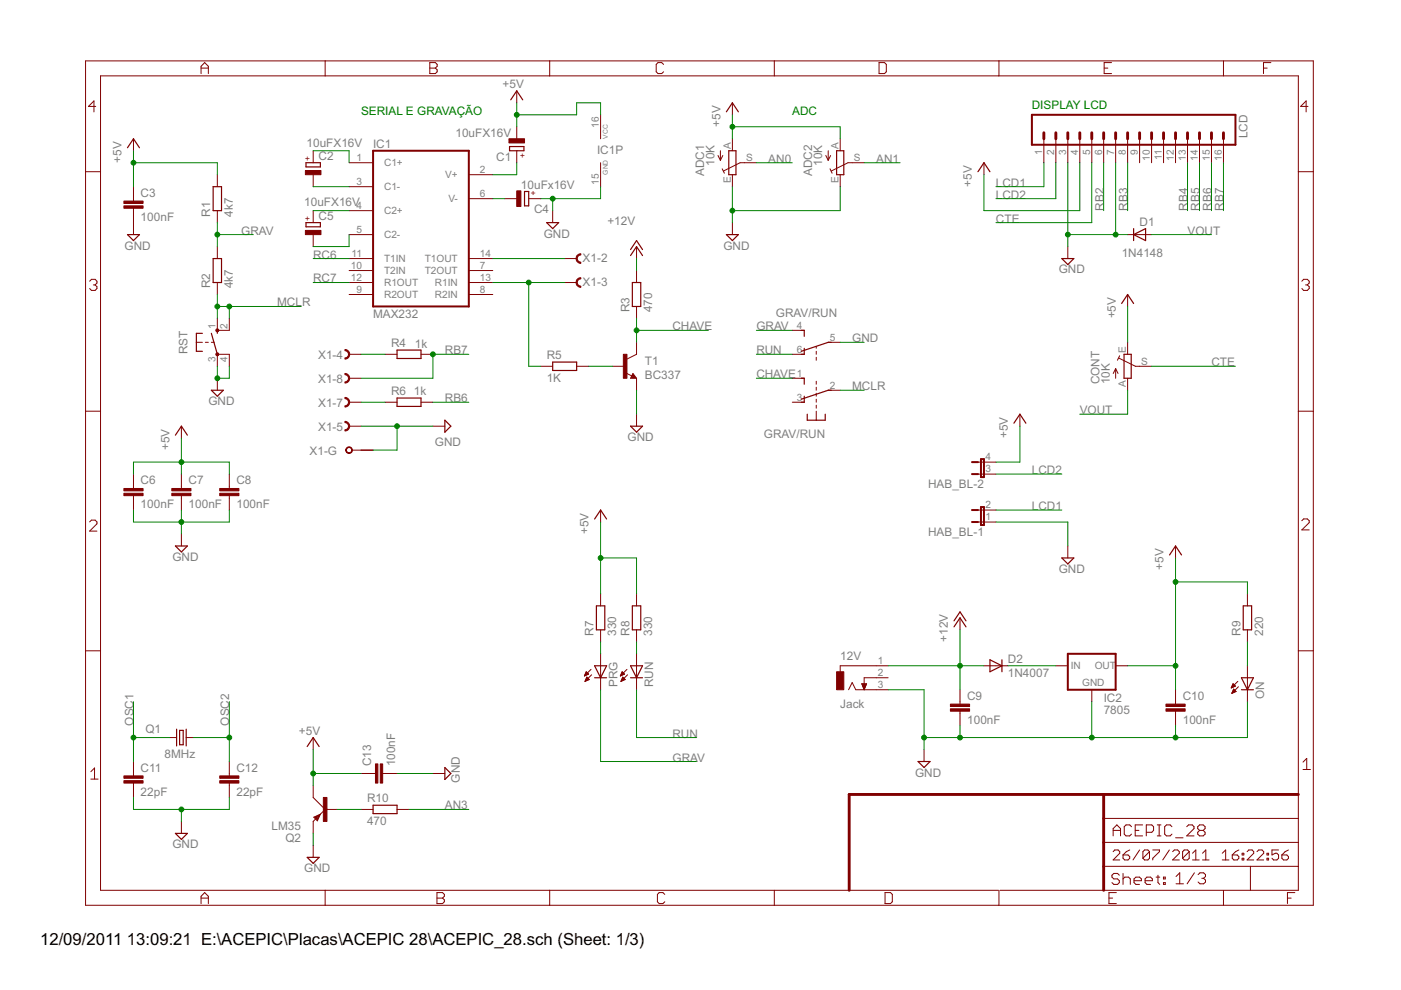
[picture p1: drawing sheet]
<svg xmlns="http://www.w3.org/2000/svg" width="297mm" height="210mm" viewBox="0 0 297 210" stroke-linecap="round" stroke-linejoin="round" font-family="sans-serif">
<defs><g id="words">
<g font-size="4">
<text x="8.5" y="200.4">12/09/2011</text>
<text x="26.9" y="200.4">13:09:21 E:\ACEPIC\Placas\ACEPIC 28\ACEPIC_28.sch (Sheet: 1/3)</text>
</g>
<g font-size="2.8" fill="#808080">
<text x="106.6" y="18.8">+5V</text>
<text x="96.6" y="29.1">10uFX16V</text>
<text x="152.7" y="26.9" transform="rotate(-90 152.7 26.9)">+5V</text>
<text x="264.5" y="29.3" transform="rotate(-90 264.5 29.3)">LCD</text>
<text x="25.8" y="34.5" transform="rotate(-90 25.8 34.5)">+5V</text>
<text x="65" y="31.2">10uFX16V</text>
<text x="67.5" y="34">C2</text>
<text x="79.1" y="31.3">IC1</text>
<text x="105.2" y="34.2">C1</text>
<text x="126.6" y="32.7">IC1P</text>
<text x="151.5" y="35.2" transform="rotate(-90 151.5 35.2)">10K</text>
<text x="162.9" y="34.5">AN0</text>
<text x="174.3" y="35.2" transform="rotate(-90 174.3 35.2)">10K</text>
<text x="185.8" y="34.5">AN1</text>
<text x="29.8" y="41.7">C3</text>
<text x="110.5" y="40.1">10uFx16V</text>
<text x="149.3" y="37.4" transform="rotate(-90 149.3 37.4)">ADC1</text>
<text x="172.2" y="37.4" transform="rotate(-90 172.2 37.4)">ADC2</text>
<text x="206.1" y="39.6" transform="rotate(-90 206.1 39.6)">+5V</text>
<text x="211.2" y="39.6">LCD1</text>
<text x="29.8" y="46.8">100nF</text>
<text x="44.6" y="45.9" transform="rotate(-90 44.6 45.9)">R1</text>
<text x="49.4" y="45.9" transform="rotate(-90 49.4 45.9)">4k7</text>
<text x="64.5" y="43.7">10uFX16V</text>
<text x="67.5" y="46.7">C5</text>
<text x="113.2" y="45.2">C4</text>
<text x="128.8" y="47.7">+12V</text>
<text x="211.2" y="42.1">LCD2</text>
<text x="211.2" y="47.2">CTE</text>
<text x="234" y="44.7" transform="rotate(-90 234 44.7)">RB2</text>
<text x="239.1" y="44.7" transform="rotate(-90 239.1 44.7)">RB3</text>
<text x="241.6" y="48">D1</text>
<text x="251.8" y="44.7" transform="rotate(-90 251.8 44.7)">RB4</text>
<text x="254.3" y="44.7" transform="rotate(-90 254.3 44.7)">RB5</text>
<text x="256.9" y="44.7" transform="rotate(-90 256.9 44.7)">RB6</text>
<text x="259.4" y="44.7" transform="rotate(-90 259.4 44.7)">RB7</text>
<text x="26.4" y="52.9">GND</text>
<text x="51.2" y="49.7">GRAV</text>
<text x="115.3" y="50.4">GND</text>
<text x="153.4" y="52.9">GND</text>
<text x="251.8" y="49.7">VOUT</text>
<text x="66.4" y="54.8">RC6</text>
<text x="66.4" y="59.9">RC7</text>
<text x="123.5" y="55.6">X1-2</text>
<text x="224.5" y="58">GND</text>
<text x="237.8" y="54.6">1N4148</text>
<text x="44.6" y="61.2" transform="rotate(-90 44.6 61.2)">R2</text>
<text x="49.4" y="61.2" transform="rotate(-90 49.4 61.2)">4k7</text>
<text x="58.8" y="65">MCLR</text>
<text x="123.5" y="60.7">X1-3</text>
<text x="79.1" y="67.5">MAX232</text>
<text x="133.5" y="66.2" transform="rotate(-90 133.5 66.2)">R3</text>
<text x="138.3" y="66.2" transform="rotate(-90 138.3 66.2)">470</text>
<text x="142.6" y="70.1">CHAVE</text>
<text x="160.4" y="70.1">GRAV</text>
<text x="164.5" y="67.3">GRAV/RUN</text>
<text x="236.5" y="67.5" transform="rotate(-90 236.5 67.5)">+5V</text>
<text x="39.7" y="75.1" transform="rotate(-90 39.7 75.1)">RST</text>
<text x="67.4" y="76.1">X1-4</text>
<text x="82.9" y="73.6">R4</text>
<text x="88" y="73.9">1k</text>
<text x="94.3" y="75.1">RB7</text>
<text x="115.9" y="76.2">R5</text>
<text x="136.7" y="77.4">T1</text>
<text x="160.4" y="75.1">RUN</text>
<text x="180.7" y="72.6">GND</text>
<text x="256.9" y="77.7">CTE</text>
<text x="67.4" y="81.2">X1-8</text>
<text x="82.9" y="83.8">R6</text>
<text x="87.7" y="83.8">1k</text>
<text x="115.9" y="81">1K</text>
<text x="136.7" y="80.5">BC337</text>
<text x="160.4" y="80.2">CHAVE</text>
<text x="180.7" y="82.7">MCLR</text>
<text x="233.1" y="81.5" transform="rotate(-90 233.1 81.5)">CONT</text>
<text x="235.3" y="81.5" transform="rotate(-90 235.3 81.5)">10K</text>
<text x="44.2" y="85.9">GND</text>
<text x="67.4" y="86.3">X1-7</text>
<text x="94.3" y="85.3">RB6</text>
<text x="228.9" y="87.8">VOUT</text>
<text x="35.9" y="95.4" transform="rotate(-90 35.9 95.4)">+5V</text>
<text x="67.4" y="91.4">X1-5</text>
<text x="92.2" y="94.6">GND</text>
<text x="133.1" y="93.5">GND</text>
<text x="162" y="92.8">GRAV/RUN</text>
<text x="213.7" y="92.9" transform="rotate(-90 213.7 92.9)">+5V</text>
<text x="65.6" y="96.5">X1-G</text>
<text x="218.8" y="100.5">LCD2</text>
<text x="29.8" y="107.8">100nF</text>
<text x="29.8" y="102.7">C6</text>
<text x="40" y="107.8">100nF</text>
<text x="40" y="102.7">C7</text>
<text x="50.1" y="107.8">100nF</text>
<text x="50.1" y="102.7">C8</text>
<text x="196.8" y="103.6">HAB_BL-2</text>
<text x="124.8" y="113.2" transform="rotate(-90 124.8 113.2)">+5V</text>
<text x="196.8" y="113.7">HAB_BL-1</text>
<text x="218.8" y="108.1">LCD1</text>
<text x="36.6" y="118.9">GND</text>
<text x="224.5" y="121.5">GND</text>
<text x="246.7" y="120.8" transform="rotate(-90 246.7 120.8)">+5V</text>
<text x="125.8" y="134.8" transform="rotate(-90 125.8 134.8)">R7</text>
<text x="130.6" y="134.8" transform="rotate(-90 130.6 134.8)">330</text>
<text x="133.5" y="134.8" transform="rotate(-90 133.5 134.8)">R8</text>
<text x="138.3" y="134.8" transform="rotate(-90 138.3 134.8)">330</text>
<text x="201" y="136.1" transform="rotate(-90 201 136.1)">+12V</text>
<text x="263" y="134.8" transform="rotate(-90 263 134.8)">R9</text>
<text x="267.8" y="134.8" transform="rotate(-90 267.8 134.8)">220</text>
<text x="178.1" y="139.9">12V</text>
<text x="213.7" y="143.5">1N4007</text>
<text x="213.7" y="140.7">D2</text>
<text x="130.9" y="145.7" transform="rotate(-90 130.9 145.7)">PRG</text>
<text x="138.5" y="145.7" transform="rotate(-90 138.5 145.7)">RUN</text>
<text x="205.1" y="148.4">C9</text>
<text x="234" y="148.8">IC2</text>
<text x="250.8" y="148.4">C10</text>
<text x="268" y="148.3" transform="rotate(-90 268 148.3)">ON</text>
<text x="28.3" y="153.8" transform="rotate(-90 28.3 153.8)">OSC1</text>
<text x="30.8" y="155.4">Q1</text>
<text x="48.6" y="153.8" transform="rotate(-90 48.6 153.8)">OSC2</text>
<text x="63.4" y="155.9">+5V</text>
<text x="178.1" y="150">Jack</text>
<text x="205.1" y="153.5">100nF</text>
<text x="234" y="151.3">7805</text>
<text x="250.8" y="153.5">100nF</text>
<text x="34.9" y="160.7">8MHz</text>
<text x="142.6" y="161.5">GRAV</text>
<text x="142.6" y="156.4">RUN</text>
<text x="29.8" y="163.6">C11</text>
<text x="50.1" y="163.6">C12</text>
<text x="78.7" y="162.5" transform="rotate(-90 78.7 162.5)">C13</text>
<text x="83.8" y="162.5" transform="rotate(-90 83.8 162.5)">100nF</text>
<text x="97.5" y="165.9" transform="rotate(-90 97.5 165.9)">GND</text>
<text x="194" y="164.6">GND</text>
<text x="29.8" y="168.7">22pF</text>
<text x="50.1" y="168.7">22pF</text>
<text x="77.8" y="170.1">R10</text>
<text x="94.3" y="171.6">AN3</text>
<text x="36.6" y="179.9">GND</text>
<text x="57.6" y="175.9">LM35</text>
<text x="60.5" y="178.5">Q2</text>
<text x="77.8" y="174.9">470</text>
<text x="64.5" y="185">GND</text>
</g>
<g font-size="2.8" fill="#008000">
<text x="218.8" y="23.1">DISPLAY LCD</text>
<text x="76.6" y="24.3">SERIAL E GRAVAÇÃO</text>
<text x="168" y="24.3">ADC</text>
</g>
<g font-size="2.4" fill="#808080">
<text x="127" y="27.1" transform="rotate(-90 127 27.1)">16</text>
<text x="75.6" y="34.1">1</text>
<text x="81.4" y="35.3">C1+</text>
<text x="154.9" y="31.6" transform="rotate(-90 154.9 31.6)">A</text>
<text x="158.2" y="34.1">S</text>
<text x="177.8" y="31.6" transform="rotate(-90 177.8 31.6)">A</text>
<text x="181" y="34.1">S</text>
<text x="221" y="32.9" transform="rotate(-90 221 32.9)">1</text>
<text x="223.5" y="32.9" transform="rotate(-90 223.5 32.9)">2</text>
<text x="226" y="32.9" transform="rotate(-90 226 32.9)">3</text>
<text x="228.6" y="32.9" transform="rotate(-90 228.6 32.9)">4</text>
<text x="231.1" y="32.9" transform="rotate(-90 231.1 32.9)">5</text>
<text x="233.7" y="32.9" transform="rotate(-90 233.7 32.9)">6</text>
<text x="236.2" y="32.9" transform="rotate(-90 236.2 32.9)">7</text>
<text x="238.7" y="32.9" transform="rotate(-90 238.7 32.9)">8</text>
<text x="241.3" y="32.9" transform="rotate(-90 241.3 32.9)">9</text>
<text x="243.8" y="34.1" transform="rotate(-90 243.8 34.1)">10</text>
<text x="246.4" y="34" transform="rotate(-90 246.4 34)">11</text>
<text x="248.9" y="34.1" transform="rotate(-90 248.9 34.1)">12</text>
<text x="251.4" y="34.1" transform="rotate(-90 251.4 34.1)">13</text>
<text x="254" y="34.1" transform="rotate(-90 254 34.1)">14</text>
<text x="256.5" y="34.1" transform="rotate(-90 256.5 34.1)">15</text>
<text x="259" y="34.1" transform="rotate(-90 259 34.1)">16</text>
<text x="75.6" y="39.2">3</text>
<text x="81.4" y="40.3">C1-</text>
<text x="94.4" y="37.8">V+</text>
<text x="101.7" y="36.7">2</text>
<text x="101.7" y="41.8">6</text>
<text x="127" y="39.2" transform="rotate(-90 127 39.2)">15</text>
<text x="154.9" y="38.8" transform="rotate(-90 154.9 38.8)">E</text>
<text x="177.8" y="38.8" transform="rotate(-90 177.8 38.8)">E</text>
<text x="75.6" y="44.3">4</text>
<text x="81.4" y="45.4">C2+</text>
<text x="95.1" y="42.9">V-</text>
<text x="75.6" y="49.4">5</text>
<text x="81.4" y="50.5">C2-</text>
<text x="74.4" y="57">10</text>
<text x="74.4" y="59.5">12</text>
<text x="74.5" y="54.5">11</text>
<text x="81.4" y="55.6">T1IN</text>
<text x="81.4" y="58.1">T2IN</text>
<text x="90" y="55.6">T1OUT</text>
<text x="90" y="58.1">T2OUT</text>
<text x="101.7" y="54.5">14</text>
<text x="101.7" y="57">7</text>
<text x="101.7" y="59.5">13</text>
<text x="75.6" y="62.1">9</text>
<text x="81.4" y="60.7">R1OUT</text>
<text x="81.4" y="63.2">R2OUT</text>
<text x="92.2" y="60.7">R1IN</text>
<text x="92.2" y="63.2">R2IN</text>
<text x="101.7" y="62.1">8</text>
<text x="45.7" y="69.7" transform="rotate(-90 45.7 69.7)">1</text>
<text x="48.3" y="69.7" transform="rotate(-90 48.3 69.7)">2</text>
<text x="169" y="69.7">4</text>
<text x="45.7" y="76.7" transform="rotate(-90 45.7 76.7)">3</text>
<text x="48.3" y="76.7" transform="rotate(-90 48.3 76.7)">4</text>
<text x="169" y="74.8">6</text>
<text x="176" y="72.2">5</text>
<text x="238.7" y="74.8" transform="rotate(-90 238.7 74.8)">E</text>
<text x="242" y="77.3">S</text>
<text x="169" y="79.9">1</text>
<text x="176" y="82.4">2</text>
<text x="238.7" y="82" transform="rotate(-90 238.7 82)">A</text>
<text x="169" y="84.9">3</text>
<text x="209" y="100.2">3</text>
<text x="209" y="97.6">4</text>
<text x="209" y="107.8">2</text>
<text x="209" y="110.3">1</text>
<text x="186.1" y="140.8">1</text>
<text x="186.1" y="143.3">2</text>
<text x="227" y="141.8">IN</text>
<text x="232.1" y="141.8">OUT</text>
<text x="186.1" y="145.9">3</text>
<text x="229.4" y="145.5">GND</text>
</g>
<g font-size="2" fill="#800000">
<text x="65.8" y="34.1" transform="rotate(-90 65.8 34.1)">+</text>
<text x="111.4" y="33.4" transform="rotate(-90 111.4 33.4)">+</text>
<text x="112.5" y="41.5">+</text>
<text x="65.8" y="46.8" transform="rotate(-90 65.8 46.8)">+</text>
</g>
<g font-size="1.6" fill="#808080">
<text x="128.9" y="29.4" transform="rotate(-90 128.9 29.4)">VCC</text>
<text x="128.9" y="37" transform="rotate(-90 128.9 37)">GND</text>
</g>
</g></defs>
<g fill="#800000" stroke="#800000" stroke-width=".21">
<path d="M39.5 156.4h1.5z"/>
<path d="M35.9 156.4h1.5z"/>
<path d="M28.3 161.5v2.5z"/>
<path d="M28.3 166.5v2.6z"/>
<path d="M28.3 164v.5z"/>
<path d="M28.3 166v.5z"/>
<path d="M48.6 161.5v2.5z"/>
<path d="M48.6 166.5v2.6z"/>
<path d="M48.6 164v.5z"/>
<path d="M48.6 166v.5z"/>
<path d="M38.5 174.2v2.5z"/>
<path d="M28.3 39.6v2.5z"/>
<path d="M28.3 44.7v2.5z"/>
<path d="M28.3 42.1v.5z"/>
<path d="M28.3 44.2v.5z"/>
<path d="M46.1 75.1v2.6z"/>
<path d="M46.1 67.5v2.5z"/>
<path d="M48.6 67.5v2.5z"/>
<path d="M48.6 75.1v2.6z"/>
<path d="M43.5 72.6h.7z"/>
<path d="M44.8 72.6h.6z"/>
<path d="M41.6 72.6h1.3z"/>
<path d="M46.1 70h2.5z"/>
<path d="M46.1 75.1h2.5z"/>
<path d="M46.1 37v2.6z"/>
<path d="M46.1 44.7v2.5z"/>
<path d="M46.1 52.3v2.5z"/>
<path d="M46.1 59.9v2.5z"/>
<path d="M28.3 47.2v2.5z"/>
<path d="M46.1 80.2v2.5z"/>
<path d="M74 34.5h5.1z"/>
<path d="M74 39.6h5.1z"/>
<path d="M74 44.7h5.1z"/>
<path d="M74 49.7h5.1z"/>
<path d="M74 54.8h5.1z"/>
<path d="M74 57.4h5.1z"/>
<path d="M74 59.9h5.1z"/>
<path d="M74 62.4h5.1z"/>
<path d="M99.4 37h5.1z"/>
<path d="M99.4 42.1h5.1z"/>
<path d="M99.4 54.8h5.1z"/>
<path d="M99.4 57.4h5.1z"/>
<path d="M99.4 59.9h5.1z"/>
<path d="M99.4 62.4h5.1z"/>
<path d="M127.3 24.3v5.1z"/>
<path d="M127.3 34.5v5.1z"/>
<path d="M66.4 37v2.6z"/>
<path d="M66.4 32v2.5z"/>
<path d="M66.4 49.7v2.6z"/>
<path d="M66.4 44.7v2.5z"/>
<path d="M109.6 26.9v2.5z"/>
<path d="M109.6 32v2.5z"/>
<path d="M107 42.1h2.6z"/>
<path d="M112.1 42.1h2.5z"/>
<path d="M119.7 54.8h2.6z"/>
<path d="M119.7 59.9h2.6z"/>
<path d="M74 75.1h2.6z"/>
<path d="M74 90.4h2.6z"/>
<path d="M74 85.3h2.6z"/>
<path d="M74 80.2h2.6z"/>
<path d="M76.6 95.4h2.5z"/>
<path d="M74.7 95.4h1.9z"/>
<path d="M117.2 44.7v2.5z"/>
<path d="M122.3 77.7h2.5z"/>
<path d="M114.6 77.7h2.6z"/>
<path d="M135 57.4v2.5z"/>
<path d="M135 65v2.5z"/>
<path d="M89.3 75.1h2.5z"/>
<path d="M81.6 75.1h2.6z"/>
<path d="M89.3 85.3h2.5z"/>
<path d="M81.6 85.3h2.6z"/>
<path d="M129.9 77.7h2.5z"/>
<path d="M135 80.2v2.5z"/>
<path d="M135 72.6v2.5z"/>
<path d="M132.9 76.1l2.1-1z"/>
<path d="M134.2 79.2l.8 1z"/>
<path d="M133.7 80.2h1.3z"/>
<path d="M134.2 79.2l-.5 1z"/>
<path d="M132.7 79.1l1.3 .6z"/>
<path d="M135 52.3v2.5z"/>
<path d="M28.3 29.4v2.6z"/>
<path d="M109.6 19.3v2.5z"/>
<path d="M135 87.8v2.6z"/>
<path d="M91.8 90.4h2.5z"/>
<path d="M203.5 146.2v2.6z"/>
<path d="M203.5 151.3v2.5z"/>
<path d="M203.5 148.8v.5z"/>
<path d="M203.5 150.8v.5z"/>
<path d="M203.5 131v2.5z"/>
<path d="M249.2 115.8v2.5z"/>
<path d="M195.9 158.9v2.6z"/>
<path d="M264.5 125.9v2.6z"/>
<path d="M264.5 133.5v2.6z"/>
<path d="M221.3 29.4v5.1z"/>
<path d="M223.9 29.4v5.1z"/>
<path d="M226.4 29.4v5.1z"/>
<path d="M228.9 29.4v5.1z"/>
<path d="M231.5 29.4v5.1z"/>
<path d="M234 29.4v5.1z"/>
<path d="M236.5 29.4v5.1z"/>
<path d="M239.1 29.4v5.1z"/>
<path d="M241.6 29.4v5.1z"/>
<path d="M244.2 29.4v5.1z"/>
<path d="M246.7 29.4v5.1z"/>
<path d="M249.2 29.4v5.1z"/>
<path d="M251.8 29.4v5.1z"/>
<path d="M254.3 29.4v5.1z"/>
<path d="M256.9 29.4v5.1z"/>
<path d="M259.4 29.4v5.1z"/>
<path d="M239.1 80.2v2.5z"/>
<path d="M239.1 72.6v2.5z"/>
<path d="M241.6 77.7h2.6z"/>
<path d="M240.7 77.7h.9z"/>
<path d="M237.2 75.9l3.5 1.8z"/>
<path d="M236.5 78.2v2z"/>
<path d="M236.5 78.2l-.5 1z"/>
<path d="M236.5 78.2l.5 1z"/>
<path d="M237.4 75.4l-.5 1z"/>
<path d="M226.4 52.3v2.5z"/>
<path d="M208.6 34.5v2.5z"/>
<path d="M155.3 29.4v2.6z"/>
<path d="M155.3 37v2.6z"/>
<path d="M157.8 34.5h2.6z"/>
<path d="M156.9 34.5h.9z"/>
<path d="M153.4 36.3l3.5-1.8z"/>
<path d="M152.7 32v2z"/>
<path d="M152.2 33l.5 1z"/>
<path d="M153.2 33l-.5 1z"/>
<path d="M153.1 35.8l.5 .9z"/>
<path d="M155.3 21.8v2.5z"/>
<path d="M155.3 47.2v2.5z"/>
<path d="M18.1 191.9h50.8z"/>
<path d="M68.9 191.9h47.6z"/>
<path d="M116.5 191.9h47.7z"/>
<path d="M164.2 191.9h47.6z"/>
<path d="M211.8 191.9h47.6z"/>
<path d="M278.4 138v53.9z"/>
<path d="M278.4 87.2v50.8z"/>
<path d="M278.4 36.4v50.8z"/>
<path d="M278.4 12.9v23.5z"/>
<path d="M116.5 12.9h47.7z"/>
<path d="M68.9 12.9h47.6z"/>
<path d="M18.1 12.9h50.8z"/>
<path d="M18.1 12.9v23.5z"/>
<path d="M18.1 36.4v50.8z"/>
<path d="M18.1 87.2v50.8z"/>
<path d="M18.1 138v53.9z"/>
<path d="M21.3 188.8h47.6z"/>
<path d="M68.9 188.8h47.6z"/>
<path d="M275.3 183.7v5.1z"/>
<path d="M275.3 178.6v5.1z"/>
<path d="M275.3 173.5v5.1z"/>
<path d="M275.3 168.4v5.1z"/>
<path d="M275.3 138v30.4z"/>
<path d="M275.3 87.2v50.8z"/>
<path d="M275.3 36.4v50.8z"/>
<path d="M275.3 16.1v20.3z"/>
<path d="M164.2 16.1h47.6z"/>
<path d="M116.5 16.1h47.7z"/>
<path d="M68.9 16.1h47.6z"/>
<path d="M21.3 16.1h47.6z"/>
<path d="M21.3 16.1v20.3z"/>
<path d="M21.3 36.4v50.8z"/>
<path d="M21.3 87.2v50.8z"/>
<path d="M21.3 138v50.8z"/>
<path d="M164.2 12.9h47.6z"/>
<path d="M211.8 12.9v3.2z"/>
<path d="M211.8 188.8v3.1z"/>
<path d="M18.1 87.2h3.2z"/>
<path d="M275.3 36.4h3.1z"/>
<path d="M116.5 12.9v3.2z"/>
<path d="M116.5 188.8v3.1z"/>
<path d="M18.1 138h3.2z"/>
<path d="M275.3 87.2h3.1z"/>
<path d="M18.1 36.4h3.2z"/>
<path d="M68.9 12.9v3.2z"/>
<path d="M275.3 138h3.1z"/>
<path d="M164.2 12.9v3.2z"/>
<path d="M259.4 12.9v3.2z"/>
<path d="M259.4 188.8v3.1z"/>
<path d="M164.2 188.8v3.1z"/>
<path d="M68.9 188.8v3.1z"/>
<path d="M265.1 183.7v5.1z"/>
<path d="M265.1 183.7h10.2z"/>
<path d="M234 183.7h31.1z"/>
<path d="M234 178.6h41.3z"/>
<path d="M234 173.5h41.3z"/>
<path d="M42.6 190v1.6z"/>
<path d="M43.4 189.3l-.8 .7z"/>
<path d="M43.4 189.3l.8 .7z"/>
<path d="M44.2 190v1.6z"/>
<path d="M42.6 190.4h1.6z"/>
<path d="M92.6 189.3v2.3z"/>
<path d="M92.6 189.3h1.2z"/>
<path d="M93.8 189.3l.4 .3z"/>
<path d="M94.2 189.6v.4z"/>
<path d="M94.2 190l-.4 .4z"/>
<path d="M93.8 190.4l.4 .4z"/>
<path d="M94.2 190.8v.4z"/>
<path d="M94.2 191.2l-.4 .4z"/>
<path d="M92.6 191.6h1.2z"/>
<path d="M92.6 190.4h1.2z"/>
<path d="M140.5 189.3l.4 .3z"/>
<path d="M139.8 189.3h.7z"/>
<path d="M139.8 189.3l-.4 .3z"/>
<path d="M139.4 189.6v1.6z"/>
<path d="M139.4 191.2l.4 .4z"/>
<path d="M139.8 191.6h.7z"/>
<path d="M140.5 191.6l.4-.4z"/>
<path d="M187.6 189.3v2.3z"/>
<path d="M187.6 191.6h1.2z"/>
<path d="M189.2 191.2l-.4 .4z"/>
<path d="M189.2 189.6v1.6z"/>
<path d="M188.8 189.3l.4 .3z"/>
<path d="M187.6 189.3h1.2z"/>
<path d="M235.1 189.3h1.6z"/>
<path d="M235.1 189.3v2.3z"/>
<path d="M235.1 191.6h1.6z"/>
<path d="M235.1 190.4h.8z"/>
<path d="M273 189.3v2.3z"/>
<path d="M273 189.3h1.5z"/>
<path d="M273 190.4h.7z"/>
<path d="M277.1 160.8l-.8 .8z"/>
<path d="M277.1 160.8v2.4z"/>
<path d="M276.3 163.2h1.5z"/>
<path d="M276 112.4h1.6z"/>
<path d="M276 112.4l1.6-1.6z"/>
<path d="M277.6 110.4v.4z"/>
<path d="M277.2 110l.4 .4z"/>
<path d="M276.4 110h.8z"/>
<path d="M276.4 110l-.4 .4z"/>
<path d="M276.4 59.2l-.4 .4z"/>
<path d="M276.4 59.2h.8z"/>
<path d="M277.2 59.2l.4 .4z"/>
<path d="M277.6 59.6v.4z"/>
<path d="M277.6 60l-.4 .4z"/>
<path d="M276.8 60.4h.4z"/>
<path d="M277.2 60.4l.4 .4z"/>
<path d="M277.6 60.8v.4z"/>
<path d="M277.6 61.2l-.4 .4z"/>
<path d="M276.4 61.6h.8z"/>
<path d="M276 61.2l.4 .4z"/>
<path d="M234.1 13.3h1.6z"/>
<path d="M234.1 13.3v2.3z"/>
<path d="M234.1 15.6h1.6z"/>
<path d="M234.1 14.4h.8z"/>
<path d="M186.4 13.3v2.3z"/>
<path d="M186.4 15.6h1.1z"/>
<path d="M187.5 15.6l.4-.4z"/>
<path d="M187.9 13.7v1.5z"/>
<path d="M187.5 13.3l.4 .4z"/>
<path d="M186.4 13.3h1.1z"/>
<path d="M140.3 13.3l.4 .4z"/>
<path d="M139.5 13.3h.8z"/>
<path d="M139.1 13.7l.4-.4z"/>
<path d="M139.1 13.7v1.5z"/>
<path d="M139.1 15.2l.4 .4z"/>
<path d="M139.5 15.6h.8z"/>
<path d="M140.3 15.6l.4-.4z"/>
<path d="M91.1 13.3v2.3z"/>
<path d="M91.1 13.3h1.2z"/>
<path d="M92.3 13.3l.4 .4z"/>
<path d="M92.7 13.7v.4z"/>
<path d="M92.7 14.1l-.4 .3z"/>
<path d="M92.3 14.4l.4 .4z"/>
<path d="M92.7 14.8v.4z"/>
<path d="M92.7 15.2l-.4 .4z"/>
<path d="M91.1 15.6h1.2z"/>
<path d="M91.1 14.4h1.2z"/>
<path d="M42.6 14.1v1.5z"/>
<path d="M43.4 13.3l-.8 .8z"/>
<path d="M43.4 13.3l.8 .8z"/>
<path d="M44.2 14.1v1.5z"/>
<path d="M42.6 14.4h1.6z"/>
<path d="M19.4 59.2l-.4 .4z"/>
<path d="M19.4 59.2h.8z"/>
<path d="M20.2 59.2l.4 .4z"/>
<path d="M20.6 59.6v.4z"/>
<path d="M20.6 60l-.4 .4z"/>
<path d="M19.8 60.4h.4z"/>
<path d="M20.2 60.4l.4 .4z"/>
<path d="M20.6 60.8v.4z"/>
<path d="M20.6 61.2l-.4 .4z"/>
<path d="M19.4 61.6h.8z"/>
<path d="M19 61.2l.4 .4z"/>
<path d="M19 112.6h1.6z"/>
<path d="M19 112.6l1.6-1.5z"/>
<path d="M20.6 110.7v.4z"/>
<path d="M20.2 110.3l.4 .4z"/>
<path d="M19.4 110.3h.8z"/>
<path d="M19.4 110.3l-.4 .4z"/>
<path d="M19.3 163.6l.7-.8z"/>
<path d="M20 162.8v2.4z"/>
<path d="M19.3 165.2h1.5z"/>
<path d="M236 175.7v1.5z"/>
<path d="M236 175.7l.8-.8z"/>
<path d="M236.8 174.9l.8 .8z"/>
<path d="M237.6 175.7v1.5z"/>
<path d="M236 176.1h1.6z"/>
<path d="M239.5 174.9l.4 .4z"/>
<path d="M238.7 174.9h.8z"/>
<path d="M238.7 174.9l-.3 .4z"/>
<path d="M238.4 175.3v1.5z"/>
<path d="M238.4 176.8l.3 .4z"/>
<path d="M238.7 177.2h.8z"/>
<path d="M239.5 177.2l.4-.4z"/>
<path d="M240.7 174.9h1.6z"/>
<path d="M240.7 174.9v2.3z"/>
<path d="M240.7 177.2h1.6z"/>
<path d="M240.7 176.1h.8z"/>
<path d="M243 174.9v2.3z"/>
<path d="M243 174.9h1.2z"/>
<path d="M244.2 174.9l.4 .4z"/>
<path d="M244.6 175.3v.8z"/>
<path d="M244.6 176.1l-.4 .4z"/>
<path d="M243 176.5h1.2z"/>
<path d="M245.4 177.2h.7z"/>
<path d="M245.8 174.9v2.3z"/>
<path d="M245.4 174.9h.7z"/>
<path d="M248.1 174.9l.4 .4z"/>
<path d="M247.3 174.9h.8z"/>
<path d="M247.3 174.9l-.4 .4z"/>
<path d="M246.9 175.3v1.5z"/>
<path d="M246.9 176.8l.4 .4z"/>
<path d="M247.3 177.2h.8z"/>
<path d="M248.1 177.2l.4-.4z"/>
<path d="M249.3 177.6h1.5z"/>
<path d="M251.6 177.2h1.6z"/>
<path d="M251.6 177.2l1.6-1.5z"/>
<path d="M253.2 175.3v.4z"/>
<path d="M252.8 174.9l.4 .4z"/>
<path d="M252 174.9h.8z"/>
<path d="M252 174.9l-.4 .4z"/>
<path d="M253.9 175.3l.4-.4z"/>
<path d="M254.3 174.9h.8z"/>
<path d="M255.1 174.9l.4 .4z"/>
<path d="M255.5 175.3v.4z"/>
<path d="M255.1 176.1l.4-.4z"/>
<path d="M255.1 176.1l.4 .4z"/>
<path d="M255.5 176.5v.3z"/>
<path d="M255.1 177.2l.4-.4z"/>
<path d="M254.3 177.2h.8z"/>
<path d="M253.9 176.8l.4 .4z"/>
<path d="M253.9 176.5v.3z"/>
<path d="M253.9 176.5l.4-.4z"/>
<path d="M253.9 175.7l.4 .4z"/>
<path d="M253.9 175.3v.4z"/>
<path d="M254.3 176.1h.8z"/>
<path d="M236 182.3h1.4z"/>
<path d="M237.4 180.9l-1.4 1.4z"/>
<path d="M237.4 180.6v.3z"/>
<path d="M237.1 180.2l.3 .4z"/>
<path d="M236.3 180.2h.8z"/>
<path d="M236.3 180.2l-.3 .4z"/>
<path d="M238.8 180.6l.7-.4z"/>
<path d="M238.8 180.6l-.7 .7z"/>
<path d="M238.1 181.3v.7z"/>
<path d="M238.1 182l.4 .3z"/>
<path d="M238.5 182.3h.7z"/>
<path d="M239.2 182.3l.3-.3z"/>
<path d="M239.5 181.6v.4z"/>
<path d="M239.2 181.3l.3 .3z"/>
<path d="M238.1 181.3h1.1z"/>
<path d="M241.6 180.2l-1.4 2.1z"/>
<path d="M242.3 180.6v1.4z"/>
<path d="M242.3 180.6l.4-.4z"/>
<path d="M242.7 180.2h.7z"/>
<path d="M243.4 180.2l.3 .4z"/>
<path d="M243.7 180.6v1.4z"/>
<path d="M243.7 182l-.3 .3z"/>
<path d="M242.7 182.3h.7z"/>
<path d="M242.3 182l.4 .3z"/>
<path d="M242.3 182l1.4-1.4z"/>
<path d="M244.4 180.2h1.4z"/>
<path d="M245.8 180.2v.4z"/>
<path d="M244.4 182l1.4-1.4z"/>
<path d="M244.4 182v.3z"/>
<path d="M247.9 180.2l-1.4 2.1z"/>
<path d="M248.6 182.3h1.4z"/>
<path d="M248.6 182.3l1.4-1.4z"/>
<path d="M250 180.6v.3z"/>
<path d="M249.7 180.2l.3 .4z"/>
<path d="M249 180.2h.7z"/>
<path d="M249 180.2l-.4 .4z"/>
<path d="M250.7 180.6v1.4z"/>
<path d="M251.1 180.2l-.4 .4z"/>
<path d="M251.1 180.2h.7z"/>
<path d="M251.8 180.2l.3 .4z"/>
<path d="M252.1 180.6v1.4z"/>
<path d="M252.1 182l-.3 .3z"/>
<path d="M251.1 182.3h.7z"/>
<path d="M250.7 182l.4 .3z"/>
<path d="M250.7 182l1.4-1.4z"/>
<path d="M252.8 180.9l.7-.7z"/>
<path d="M253.5 180.2v2.1z"/>
<path d="M252.8 182.3h1.5z"/>
<path d="M255 180.9l.7-.7z"/>
<path d="M255.7 180.2v2.1z"/>
<path d="M255 182.3h1.3z"/>
<path d="M259.1 180.9l.8-.7z"/>
<path d="M259.9 180.2v2.1z"/>
<path d="M259.1 182.3h1.5z"/>
<path d="M262 180.6l.7-.4z"/>
<path d="M262 180.6l-.7 .7z"/>
<path d="M261.3 181.3v.7z"/>
<path d="M261.3 182l.3 .3z"/>
<path d="M261.6 182.3h.7z"/>
<path d="M262.7 182l-.4 .3z"/>
<path d="M262.7 181.6v.4z"/>
<path d="M262.3 181.3l.4 .3z"/>
<path d="M261.3 181.3h1z"/>
<path d="M263.4 180.9h.3z"/>
<path d="M263.7 180.9v.4z"/>
<path d="M263.4 181.3h.3z"/>
<path d="M263.4 180.9v.4z"/>
<path d="M263.4 182h.3z"/>
<path d="M263.7 182v.3z"/>
<path d="M263.4 182.3h.3z"/>
<path d="M263.4 182v.3z"/>
<path d="M264.4 182.3h1.4z"/>
<path d="M265.8 180.9l-1.4 1.4z"/>
<path d="M265.8 180.6v.3z"/>
<path d="M265.5 180.2l.3 .4z"/>
<path d="M264.8 180.2h.7z"/>
<path d="M264.8 180.2l-.4 .4z"/>
<path d="M266.5 182.3h1.4z"/>
<path d="M266.5 182.3l1.4-1.4z"/>
<path d="M267.9 180.6v.3z"/>
<path d="M267.6 180.2l.3 .4z"/>
<path d="M266.9 180.2h.7z"/>
<path d="M266.9 180.2l-.4 .4z"/>
<path d="M268.6 180.9h.4z"/>
<path d="M269 180.9v.4z"/>
<path d="M268.6 181.3h.4z"/>
<path d="M268.6 180.9v.4z"/>
<path d="M268.6 182h.4z"/>
<path d="M269 182v.3z"/>
<path d="M268.6 182.3h.4z"/>
<path d="M268.6 182v.3z"/>
<path d="M269.7 180.2h1.4z"/>
<path d="M269.7 180.2v1.1z"/>
<path d="M269.7 181.3l.7-.4z"/>
<path d="M270.4 180.9h.3z"/>
<path d="M270.7 180.9l.4 .4z"/>
<path d="M271.1 181.3v.7z"/>
<path d="M270.7 182.3l.4-.3z"/>
<path d="M270 182.3h.7z"/>
<path d="M269.7 182l.3 .3z"/>
<path d="M272.5 180.6l.7-.4z"/>
<path d="M272.5 180.6l-.7 .7z"/>
<path d="M271.8 181.3v.7z"/>
<path d="M271.8 182l.3 .3z"/>
<path d="M272.1 182.3h.7z"/>
<path d="M273.2 182l-.4 .3z"/>
<path d="M273.2 181.6v.4z"/>
<path d="M272.8 181.3l.4 .3z"/>
<path d="M271.8 181.3h1z"/>
<path d="M249.3 185.8l.8-.7z"/>
<path d="M250.1 185.1v2.3z"/>
<path d="M249.3 187.4h1.6z"/>
<path d="M253.2 185.1l-1.5 2.3z"/>
<path d="M254 185.4l.4-.3z"/>
<path d="M254.4 185.1h.8z"/>
<path d="M255.2 185.1l.4 .3z"/>
<path d="M255.6 185.4v.4z"/>
<path d="M255.2 186.2l.4-.4z"/>
<path d="M254.8 186.2h.4z"/>
<path d="M255.2 186.2l.4 .4z"/>
<path d="M255.6 186.6v.4z"/>
<path d="M255.2 187.4l.4-.4z"/>
<path d="M254.4 187.4h.8z"/>
<path d="M254 187l.4 .4z"/>
<path d="M236.9 185.2l.4 .4z"/>
<path d="M236.2 185.2h.7z"/>
<path d="M235.8 185.6l.4-.4z"/>
<path d="M235.8 185.6v.4z"/>
<path d="M235.8 186l.4 .4z"/>
<path d="M236.2 186.4h.7z"/>
<path d="M236.9 186.4l.4 .3z"/>
<path d="M237.3 186.7v.4z"/>
<path d="M237.3 187.1l-.4 .4z"/>
<path d="M236.2 187.5h.7z"/>
<path d="M235.8 187.1l.4 .4z"/>
<path d="M238.1 185.2v2.3z"/>
<path d="M238.1 186.4l.4-.4z"/>
<path d="M238.5 186h.8z"/>
<path d="M239.3 186l.3 .4z"/>
<path d="M239.6 186.4v1.1z"/>
<path d="M240.8 187.5h.8z"/>
<path d="M240.4 187.1l.4 .4z"/>
<path d="M240.4 186.4v.7z"/>
<path d="M240.4 186.4l.4-.4z"/>
<path d="M240.8 186h.8z"/>
<path d="M241.6 186l.4 .4z"/>
<path d="M242 186.4v.3z"/>
<path d="M240.4 186.7h1.6z"/>
<path d="M243.2 187.5h.7z"/>
<path d="M242.8 187.1l.4 .4z"/>
<path d="M242.8 186.4v.7z"/>
<path d="M243.2 186l-.4 .4z"/>
<path d="M243.2 186h.7z"/>
<path d="M243.9 186l.4 .4z"/>
<path d="M244.3 186.4v.3z"/>
<path d="M242.8 186.7h1.5z"/>
<path d="M245.5 185.6v1.5z"/>
<path d="M245.5 187.1l.4 .4z"/>
<path d="M245.1 186h.8z"/>
<path d="M246.7 186h.4z"/>
<path d="M247.1 186v.4z"/>
<path d="M246.7 186.4h.4z"/>
<path d="M246.7 186v.4z"/>
<path d="M246.7 187.1h.4z"/>
<path d="M247.1 187.1v.4z"/>
<path d="M246.7 187.5h.4z"/>
<path d="M246.7 187.1v.4z"/>
<path d="M211.8 16.1h63.5z"/>
<path d="M211.8 12.9h66.6z"/>
<path d="M116.5 188.8h95.2z"/>
<path d="M212 188.8h47.4z"/>
<path d="M259.5 188.8h15.8z"/>
<path d="M259.5 191.9h18.9z"/>
<path d="M267.9 13.3v2.3z"/>
<path d="M267.9 13.3h1.6z"/>
<path d="M267.9 14.4h.8z"/>
<path d="M276.9 21.4v2.3z"/>
<path d="M276.9 21.4l-1.1 1.2z"/>
<path d="M275.8 22.6h1.5z"/>
<path d="M19.9 21.4v2.3z"/>
<path d="M19.9 21.4l-1.1 1.2z"/>
<path d="M18.8 22.6h1.5z"/>
<path d="M175.6 82.7h2.5z"/>
<path d="M168 80.2h2.5z"/>
<path d="M168 85.3h2.5z"/>
<path d="M173.1 84.6v.7z"/>
<path d="M173.1 85.9v.7z"/>
<path d="M173.1 87.2v1.9z"/>
<path d="M173.1 82.1v.6z"/>
<path d="M173.1 80.8v.7z"/>
<path d="M173.1 83.4v.6z"/>
<path d="M175.6 72.6h2.5z"/>
<path d="M168 70h2.5z"/>
<path d="M168 75.1h2.5z"/>
<path d="M173.1 73.5v.4z"/>
<path d="M173.1 74.5v.6z"/>
<path d="M173.1 75.8v.6z"/>
<path d="M28.3 100.5v2.6z"/>
<path d="M28.3 105.6v2.5z"/>
<path d="M28.3 103.1v.5z"/>
<path d="M28.3 105.1v.5z"/>
<path d="M38.5 100.5v2.6z"/>
<path d="M38.5 105.6v2.5z"/>
<path d="M38.5 103.1v.5z"/>
<path d="M38.5 105.1v.5z"/>
<path d="M48.6 100.5v2.6z"/>
<path d="M48.6 105.6v2.5z"/>
<path d="M48.6 103.1v.5z"/>
<path d="M48.6 105.1v.5z"/>
<path d="M38.5 90.4v2.5z"/>
<path d="M38.5 113.2v2.6z"/>
<path d="M178.1 29.4v2.6z"/>
<path d="M178.1 37v2.6z"/>
<path d="M180.7 34.5h2.5z"/>
<path d="M179.8 34.5h.9z"/>
<path d="M176.3 36.3l3.5-1.8z"/>
<path d="M175.6 32v2z"/>
<path d="M175.1 33l.5 1z"/>
<path d="M176.1 33l-.5 1z"/>
<path d="M176 35.8l.4 .9z"/>
<path d="M249.2 146.2v2.6z"/>
<path d="M249.2 151.3v2.5z"/>
<path d="M249.2 148.8v.5z"/>
<path d="M249.2 150.8v.5z"/>
<path d="M208.6 141.2h2.6z"/>
<path d="M211.2 141.2h2.5z"/>
<path d="M223.9 141.2h2.5z"/>
<path d="M231.5 146.2v2.6z"/>
<path d="M236.5 141.2h2.6z"/>
<path d="M216.2 87.8v2.6z"/>
<path d="M264.5 146.2v2.6z"/>
<path d="M264.5 141.2v2.5z"/>
<path d="M264.5 143.7v2.5z"/>
<path d="M262.4 144.5l-1.4 1.4z"/>
<path d="M261.2 147l1.4-1.4z"/>
<path d="M261.4 145l-.4 .9z"/>
<path d="M261.4 145l.5 .5z"/>
<path d="M261 145.9l.9-.4z"/>
<path d="M261.1 145.8h.2z"/>
<path d="M261.2 145.6h.3z"/>
<path d="M261.2 145.5h.6z"/>
<path d="M261.2 145.4h.7z"/>
<path d="M261.3 145.3h.4z"/>
<path d="M261.3 145.2h.3z"/>
<path d="M261.6 146.1l-.4 .9z"/>
<path d="M261.6 146.1l.5 .5z"/>
<path d="M261.2 147l.9-.4z"/>
<path d="M261.2 146.9h.3z"/>
<path d="M261.3 146.7h.5z"/>
<path d="M261.3 146.6h.8z"/>
<path d="M261.4 146.5h.5z"/>
<path d="M261.5 146.4h.3z"/>
<path d="M261.5 146.2h.2z"/>
<path d="M68.9 171.6h2.6z"/>
<path d="M66.4 174.2v2.5z"/>
<path d="M66.4 166.5v2.6z"/>
<path d="M66.4 169.1l2.5 2.5z"/>
<path d="M68.9 171.6l-1 1z"/>
<path d="M67.9 172.6l-.6 1.4z"/>
<path d="M67.9 172.6l-.2 .3z"/>
<path d="M67.7 172.9l-1.3 1.3z"/>
<path d="M66.5 173.3l1.4-.7z"/>
<path d="M66.5 173.3l.8 .7z"/>
<path d="M66.4 179.2v2.6z"/>
<path d="M66.4 156.4v2.5z"/>
<path d="M84.2 171.6h2.5z"/>
<path d="M76.6 171.6h2.5z"/>
<path d="M76.6 164h2.5z"/>
<path d="M81.6 164h2.6z"/>
<path d="M79.1 164h.5z"/>
<path d="M81.1 164h.5z"/>
<path d="M91.8 164h2.5z"/>
<path d="M239.1 62.4v2.6z"/>
<path d="M241.6 49.7h2.6z"/>
<path d="M239.1 49.7h2.5z"/>
<path d="M208.6 110.7h2.6z"/>
<path d="M207.3 110.7h1.3z"/>
<path d="M208.6 108.1h2.6z"/>
<path d="M207.3 108.1h1.3z"/>
<path d="M208.6 100.5h2.6z"/>
<path d="M207.3 100.5h1.3z"/>
<path d="M208.6 98h2.6z"/>
<path d="M207.3 98h1.3z"/>
<path d="M226.4 115.8v2.5z"/>
<path d="M185.8 141.2h2.5z"/>
<path d="M185.8 143.7h2.5z"/>
<path d="M185.8 146.2h2.5z"/>
<path d="M178.1 141.2h7.7z"/>
<path d="M178.1 141.2v1.2z"/>
<path d="M183.2 143.7h2.6z"/>
<path d="M183.2 143.7v2.5z"/>
<path d="M182.7 145l.5 1.2z"/>
<path d="M182.7 145h1z"/>
<path d="M183.7 145l-.5 1.2z"/>
<path d="M183.1 146h.2z"/>
<path d="M183.1 145.9h.2z"/>
<path d="M183 145.8h.4z"/>
<path d="M183 145.6h.5z"/>
<path d="M182.9 145.5h.6z"/>
<path d="M182.9 145.4h.7z"/>
<path d="M182.8 145.3h.8z"/>
<path d="M182.8 145.2h.8z"/>
<path d="M183.2 146.2h2.6z"/>
<path d="M181.4 146.2h1.8z"/>
<path d="M180.7 144.7l.7 1.5z"/>
<path d="M180.7 144.7l-.8 1.5z"/>
<path d="M127.3 143.7v2.5z"/>
<path d="M127.3 138.6v2.6z"/>
<path d="M127.3 141.2v2.5z"/>
<path d="M125.3 141.9l-1.4 1.4z"/>
<path d="M125.4 143.1l-1.4 1.4z"/>
<path d="M124.3 142.4l-.4 .9z"/>
<path d="M124.3 142.4l.5 .5z"/>
<path d="M123.9 143.3l.9-.4z"/>
<path d="M124 143.2h.1z"/>
<path d="M124 143.1h.4z"/>
<path d="M124.1 143h.6z"/>
<path d="M124.1 142.9h.6z"/>
<path d="M124.2 142.7h.4z"/>
<path d="M124.2 142.6h.3z"/>
<path d="M124.4 143.6l-.4 .9z"/>
<path d="M124.4 143.6l.5 .5z"/>
<path d="M124 144.5l.9-.4z"/>
<path d="M124.1 144.3h.3z"/>
<path d="M124.2 144.2h.5z"/>
<path d="M124.2 144.1h.7z"/>
<path d="M124.2 144h.6z"/>
<path d="M124.3 143.8h.4z"/>
<path d="M124.4 143.7h.2z"/>
<path d="M135 143.7v2.5z"/>
<path d="M135 138.6v2.6z"/>
<path d="M135 141.2v2.5z"/>
<path d="M132.9 141.9l-1.4 1.4z"/>
<path d="M133.1 143.1l-1.4 1.4z"/>
<path d="M131.9 142.4l-.4 .9z"/>
<path d="M131.9 142.4l.5 .5z"/>
<path d="M131.5 143.3l.9-.4z"/>
<path d="M131.6 143.2h.1z"/>
<path d="M131.6 143.1h.4z"/>
<path d="M131.7 143h.6z"/>
<path d="M131.7 142.9h.7z"/>
<path d="M131.8 142.7h.4z"/>
<path d="M131.8 142.6h.3z"/>
<path d="M132 143.6l-.3 .9z"/>
<path d="M132 143.6l.5 .5z"/>
<path d="M131.7 144.5l.8-.4z"/>
<path d="M131.7 144.3h.3z"/>
<path d="M131.8 144.2h.5z"/>
<path d="M131.8 144.1h.7z"/>
<path d="M131.9 144h.5z"/>
<path d="M131.9 143.8h.4z"/>
<path d="M132 143.7h.2z"/>
<path d="M127.3 125.9v2.6z"/>
<path d="M127.3 133.5v2.6z"/>
<path d="M135 125.9v2.6z"/>
<path d="M135 133.5v2.6z"/>
<path d="M127.3 108.1v2.6z"/>
<path d="M122.3 54.3l.7-.5h.1v.3a.76 .76 0 0 0-.7 .7 .76 .76 0 0 0 .7 .8v.2a1.03 1.03 0 0 1-.8-1.5z" fill-rule="evenodd"/>
<path d="M122.3 59.3l.7-.4h.1v.2a.76 .76 0 0 0-.7 .8 .76 .76 0 0 0 .7 .8v.2a1.03 1.03 0 0 1-.8-1.6z" fill-rule="evenodd"/>
<path d="M73.1 74.1a1.02 1.02 0 0 1 1 1 1.02 1.02 0 0 1-1 1v-.2a.76 .76 0 0 0 .8-.8 .76 .76 0 0 0-.8-.7z" fill-rule="evenodd"/>
<path d="M73.1 89.3a1.02 1.02 0 0 1 1 1.1 1.02 1.02 0 0 1-1 1v-.3a.76 .76 0 0 0 .8-.7 .76 .76 0 0 0-.8-.8z" fill-rule="evenodd"/>
<path d="M73.1 84.3a1.02 1.02 0 0 1 1 1 1.02 1.02 0 0 1-1 1v-.3a.76 .76 0 0 0 .8-.7 .76 .76 0 0 0-.8-.8z" fill-rule="evenodd"/>
<path d="M73.1 79.2a1.02 1.02 0 0 1 1 1 1.02 1.02 0 0 1-1 1v-.2a.76 .76 0 0 0 .8-.8 .76 .76 0 0 0-.8-.8z" fill-rule="evenodd"/>
<path d="M73.5 95a.71 .71 0 0 1 1.1 .1 .71 .71 0 0 1-.4 1 .71 .71 0 0 1-.9-.7h.1a.55 .55 0 0 1 .8-.5 .55 .55 0 0 1 .2 .9 .55 .55 0 0 1-.9-.2l-.2-.2z" fill-rule="evenodd"/>
<circle cx="46.1" cy="75.1" r=".33"/>
<circle cx="46.1" cy="70.1" r=".33"/>
</g>
<g fill="#800000" stroke="#800000" stroke-width=".25">
<path d="M38.1 154.9v3z"/>
<path d="M38.1 157.9h.7z"/>
<path d="M38.8 154.9v3z"/>
<path d="M38.1 154.9h.7z"/>
<path d="M39.5 154.6v3.6z"/>
<path d="M37.4 154.6v3.6z"/>
<path d="M37.2 176.7h2.5z"/>
<path d="M39.7 176.7l-1.2 1.3z"/>
<path d="M37.2 176.7l1.3 1.3z"/>
<path d="M46.1 70v.7z"/>
<path d="M41.6 70.7h1.3z"/>
<path d="M41.6 74.5h1.3z"/>
<path d="M41.6 70.7v1.9z"/>
<path d="M41.6 72.6v1.9z"/>
<path d="M44.8 70.7l1.3 4.4z"/>
<path d="M47 39.6v5.1z"/>
<path d="M45.2 39.6v5.1z"/>
<path d="M45.2 39.6h1.8z"/>
<path d="M45.2 44.7h1.8z"/>
<path d="M47 54.8v5.1z"/>
<path d="M45.2 54.8v5.1z"/>
<path d="M45.2 54.8h1.8z"/>
<path d="M45.2 59.9h1.8z"/>
<path d="M27 49.7h2.6z"/>
<path d="M29.6 49.7l-1.3 1.3z"/>
<path d="M27 49.7l1.3 1.3z"/>
<path d="M44.8 82.7h2.5z"/>
<path d="M47.3 82.7l-1.2 1.3z"/>
<path d="M44.8 82.7l1.3 1.3z"/>
<path d="M64.9 35.4h3z"/>
<path d="M67.9 34.5v.9z"/>
<path d="M64.9 34.5v.9z"/>
<path d="M64.9 34.5h3z"/>
<path d="M64.9 48.1h3z"/>
<path d="M67.9 47.2v.9z"/>
<path d="M64.9 47.2v.9z"/>
<path d="M64.9 47.2h3z"/>
<path d="M108 31.1h3.1z"/>
<path d="M108 31.1v.9z"/>
<path d="M111.1 31.1v.9z"/>
<path d="M108 32h3.1z"/>
<path d="M111.2 40.6v3z"/>
<path d="M111.2 43.6h.9z"/>
<path d="M111.2 40.6h.9z"/>
<path d="M112.1 40.6v3z"/>
<path d="M115.9 47.2h2.5z"/>
<path d="M118.4 47.2l-1.2 1.3z"/>
<path d="M115.9 47.2l1.3 1.3z"/>
<path d="M117.2 78.5h5.1z"/>
<path d="M117.2 76.8h5.1z"/>
<path d="M122.3 76.8v1.7z"/>
<path d="M117.2 76.8v1.7z"/>
<path d="M135.8 59.9v5.1z"/>
<path d="M134.1 59.9v5.1z"/>
<path d="M134.1 59.9h1.7z"/>
<path d="M134.1 65h1.7z"/>
<path d="M84.2 76h5.1z"/>
<path d="M84.2 74.2h5.1z"/>
<path d="M89.3 74.2v1.8z"/>
<path d="M84.2 74.2v1.8z"/>
<path d="M84.2 86.2h5.1z"/>
<path d="M84.2 84.4h5.1z"/>
<path d="M89.3 84.4v1.8z"/>
<path d="M84.2 84.4v1.8z"/>
<path d="M133.9 80.1h.8z"/>
<path d="M134.2 79.4l.5 .7z"/>
<path d="M134.2 79.4l-.3 .5z"/>
<path d="M133.9 79.9h.4z"/>
<path d="M134.2 79.7l.1 .2z"/>
<path d="M135 52.3l1.2 1.9z"/>
<path d="M135 52.3l-1.3 1.9z"/>
<path d="M135 51l1.2 1.9z"/>
<path d="M135 51l-1.3 1.9z"/>
<path d="M28.3 29.4l1.3 1.9z"/>
<path d="M28.3 29.4l-1.3 1.9z"/>
<path d="M109.6 19.3l1.2 1.9z"/>
<path d="M109.6 19.3l-1.3 1.9z"/>
<path d="M133.7 90.4h2.5z"/>
<path d="M136.2 90.4l-1.2 1.2z"/>
<path d="M133.7 90.4l1.3 1.2z"/>
<path d="M94.3 89.1v2.5z"/>
<path d="M94.3 89.1l1.3 1.3z"/>
<path d="M95.6 90.4l-1.3 1.2z"/>
<path d="M203.5 131l1.3 1.9z"/>
<path d="M203.5 131l-1.2 1.9z"/>
<path d="M203.5 129.7l1.3 1.9z"/>
<path d="M203.5 129.7l-1.2 1.9z"/>
<path d="M249.2 115.8l1.3 1.9z"/>
<path d="M249.2 115.8l-1.2 1.9z"/>
<path d="M194.6 161.5h2.6z"/>
<path d="M197.2 161.5l-1.3 1.2z"/>
<path d="M194.6 161.5l1.3 1.2z"/>
<path d="M265.4 128.5v5z"/>
<path d="M263.6 128.5v5z"/>
<path d="M263.6 128.5h1.8z"/>
<path d="M263.6 133.5h1.8z"/>
<path d="M238.3 75.1v5.1z"/>
<path d="M239.8 75.1v5.1z"/>
<path d="M238.3 75.1h1.5z"/>
<path d="M238.3 80.2h1.5z"/>
<path d="M225.1 54.8h2.6z"/>
<path d="M227.7 54.8l-1.3 1.3z"/>
<path d="M225.1 54.8l1.3 1.3z"/>
<path d="M208.6 34.5l1.3 1.9z"/>
<path d="M208.6 34.5l-1.3 1.9z"/>
<path d="M154.5 32v5z"/>
<path d="M156 32v5z"/>
<path d="M154.5 37h1.5z"/>
<path d="M154.5 32h1.5z"/>
<path d="M155.3 21.8l1.2 1.9z"/>
<path d="M155.3 21.8l-1.3 1.9z"/>
<path d="M154 49.7h2.5z"/>
<path d="M156.5 49.7l-1.2 1.3z"/>
<path d="M154 49.7l1.3 1.3z"/>
<path d="M175.6 82.7h.6z"/>
<path d="M169.9 84.6l5.7-1.9z"/>
<path d="M170.5 80.2v1.3z"/>
<path d="M169.9 80.2h.6z"/>
<path d="M170.5 84v1.3z"/>
<path d="M169.9 85.3h.6z"/>
<path d="M171.2 87.8v1.3z"/>
<path d="M171.2 89.1h1.9z"/>
<path d="M175 87.8v1.3z"/>
<path d="M173.1 89.1h1.9z"/>
<path d="M175.6 72.6h.6z"/>
<path d="M169.9 74.5l5.7-1.9z"/>
<path d="M170.5 70v1.3z"/>
<path d="M169.9 70h.6z"/>
<path d="M170.5 73.9v1.2z"/>
<path d="M169.9 75.1h.6z"/>
<path d="M38.5 90.4l1.2 1.9z"/>
<path d="M38.5 90.4l-1.3 1.9z"/>
<path d="M37.2 115.8h2.5z"/>
<path d="M39.7 115.8l-1.2 1.2z"/>
<path d="M37.2 115.8l1.3 1.2z"/>
<path d="M177.4 32v5z"/>
<path d="M178.9 32v5z"/>
<path d="M177.4 37h1.5z"/>
<path d="M177.4 32h1.5z"/>
<path d="M209.9 142.4l2.5-1.2z"/>
<path d="M209.9 139.9l2.5 1.3z"/>
<path d="M212.4 139.9v1.3z"/>
<path d="M209.9 139.9v2.5z"/>
<path d="M212.4 141.2v1.2z"/>
<path d="M216.2 87.8l1.3 1.9z"/>
<path d="M216.2 87.8l-1.2 1.9z"/>
<path d="M265.7 143.7l-1.2 2.5z"/>
<path d="M263.2 143.7l1.3 2.5z"/>
<path d="M264.5 146.2h1.2z"/>
<path d="M263.2 146.2h1.3z"/>
<path d="M264.5 143.7h1.2z"/>
<path d="M263.2 143.7h1.3z"/>
<path d="M67.7 172.9l-.4 .9z"/>
<path d="M66.8 173.3l.5 .5z"/>
<path d="M66.8 173.3l.9-.4z"/>
<path d="M67 173.3l.3 .2z"/>
<path d="M65.1 181.8h2.6z"/>
<path d="M67.7 181.8l-1.3 1.2z"/>
<path d="M65.1 181.8l1.3 1.2z"/>
<path d="M66.4 156.4l1.3 1.9z"/>
<path d="M66.4 156.4l-1.3 1.9z"/>
<path d="M79.1 172.5h5.1z"/>
<path d="M79.1 170.7h5.1z"/>
<path d="M84.2 170.7v1.8z"/>
<path d="M79.1 170.7v1.8z"/>
<path d="M94.3 162.7v2.6z"/>
<path d="M94.3 162.7l1.3 1.3z"/>
<path d="M95.6 164l-1.3 1.3z"/>
<path d="M239.1 62.4l1.2 1.9z"/>
<path d="M239.1 62.4l-1.3 1.9z"/>
<path d="M240.3 49.7l2.6-1.2z"/>
<path d="M240.3 49.7l2.6 1.3z"/>
<path d="M240.3 49.7v1.3z"/>
<path d="M242.9 48.5v2.5z"/>
<path d="M240.3 48.5v1.2z"/>
<path d="M225.1 118.3h2.6z"/>
<path d="M227.7 118.3l-1.3 1.3z"/>
<path d="M225.1 118.3l1.3 1.3z"/>
<path d="M128.6 141.2l-1.3 2.5z"/>
<path d="M126.1 141.2l1.2 2.5z"/>
<path d="M127.3 143.7h1.3z"/>
<path d="M126.1 143.7h1.2z"/>
<path d="M127.3 141.2h1.3z"/>
<path d="M126.1 141.2h1.2z"/>
<path d="M136.2 141.2l-1.2 2.5z"/>
<path d="M133.7 141.2l1.3 2.5z"/>
<path d="M135 143.7h1.2z"/>
<path d="M133.7 143.7h1.3z"/>
<path d="M135 141.2h1.2z"/>
<path d="M133.7 141.2h1.3z"/>
<path d="M128.2 128.5v5z"/>
<path d="M126.4 128.5v5z"/>
<path d="M126.4 128.5h1.8z"/>
<path d="M126.4 133.5h1.8z"/>
<path d="M135.8 128.5v5z"/>
<path d="M134.1 128.5v5z"/>
<path d="M134.1 128.5h1.7z"/>
<path d="M134.1 133.5h1.7z"/>
<path d="M127.3 108.1l1.3 1.9z"/>
<path d="M127.3 108.1l-1.2 1.9z"/>
</g>
<g fill="#800000" stroke="#800000" stroke-width=".21">
<path d="M26.3 165.5h4v.5h-4z"/>
<path d="M26.3 164.5h4v.5h-4z"/>
<path d="M46.6 165.5h4.1v.5h-4.1z"/>
<path d="M46.6 164.5h4.1v.5h-4.1z"/>
<path d="M26.3 43.6h4v.6h-4z"/>
<path d="M26.3 42.6h4v.5h-4z"/>
<path d="M64.7 36.2h3.4v.8h-3.4z"/>
<path d="M64.7 48.9h3.4v.8h-3.4z"/>
<path d="M107.9 29.4h3.3v.9h-3.3z"/>
<path d="M109.6 40.5h.8v3.3h-.8z"/>
<path d="M132.2 75.1h.7v5.1h-.7z"/>
<path d="M201.5 150.3h4.1v.5h-4.1z"/>
<path d="M201.5 149.3h4.1v.5h-4.1z"/>
<path d="M26.3 104.6h4v.5h-4z"/>
<path d="M26.3 103.6h4v.5h-4z"/>
<path d="M36.4 104.6h4.1v.5h-4.1z"/>
<path d="M36.4 103.6h4.1v.5h-4.1z"/>
<path d="M46.6 104.6h4.1v.5h-4.1z"/>
<path d="M46.6 103.6h4.1v.5h-4.1z"/>
<path d="M247.2 150.3h4.1v.5h-4.1z"/>
<path d="M247.2 149.3h4.1v.5h-4.1z"/>
<path d="M68.6 169.1h.7v5.1h-.7z"/>
<path d="M80.6 162h.5v4h-.5z"/>
<path d="M79.6 162h.5v4h-.5z"/>
<path d="M177.4 142.4h1.5v3.8h-1.5z"/>
</g>
<g fill="#800000" stroke="#800000" stroke-width=".42">
<path d="M79.1 32h20.3z"/>
<path d="M99.4 32v33z"/>
<path d="M79.1 65h20.3z"/>
<path d="M79.1 32v33z"/>
<path d="M218.8 24.3v6.4z"/>
<path d="M218.8 24.3h43.1z"/>
<path d="M218.8 30.7h43.1z"/>
<path d="M261.9 24.3v6.4z"/>
<path d="M226.4 146.2h10.1z"/>
<path d="M236.5 138.6v7.6z"/>
<path d="M226.4 138.6h10.1z"/>
<path d="M226.4 138.6v7.6z"/>
<path d="M206.1 110.7h1.2z"/>
<path d="M206.1 108.1h1.2z"/>
<path d="M208.6 107.5v3.8z"/>
<path d="M208 107.5h.6z"/>
<path d="M208 107.5v3.8z"/>
<path d="M208 111.3h.6z"/>
<path d="M206.1 100.5h1.2z"/>
<path d="M206.1 98h1.2z"/>
<path d="M208.6 97.3v3.9z"/>
<path d="M208 97.3h.6z"/>
<path d="M208 97.3v3.9z"/>
<path d="M208 101.2h.6z"/>
</g>
<g fill="#800000" stroke="#800000" stroke-width=".61">
<path d="M226.4 28.2v1.2z"/>
<path d="M223.9 28.2v1.2z"/>
<path d="M221.3 28.2v1.2z"/>
<path d="M231.5 28.2v1.2z"/>
<path d="M228.9 28.2v1.2z"/>
<path d="M234 28.2v1.2z"/>
<path d="M236.5 28.2v1.2z"/>
<path d="M239.1 28.2v1.2z"/>
<path d="M241.6 28.2v1.2z"/>
<path d="M244.2 28.2v1.2z"/>
<path d="M246.7 28.2v1.2z"/>
<path d="M249.2 28.2v1.2z"/>
<path d="M251.8 28.2v1.2z"/>
<path d="M254.3 28.2v1.2z"/>
<path d="M256.9 28.2v1.2z"/>
<path d="M259.4 28.2v1.2z"/>
<path d="M180 168.4v20.4z"/>
<path d="M180 168.4h54z"/>
<path d="M234 168.4h41.3z"/>
<path d="M234 183.7v5.1z"/>
<path d="M234 178.6v5.1z"/>
<path d="M234 173.5v5.1z"/>
<path d="M234 168.4v5.1z"/>
</g>
<g fill="#008000" stroke="#008000" stroke-width=".21">
<path d="M46.1 65v2.5z"/>
<path d="M46.1 62.4v2.6z"/>
<path d="M48.6 65v2.5z"/>
<path d="M46.1 65h2.5z"/>
<path d="M48.6 65h15.3z"/>
<path d="M178.1 82.7h5.1z"/>
<path d="M66.4 54.8h7.6z"/>
<path d="M91.8 85.3h7.6z"/>
<path d="M256.9 34.5v10.2z"/>
<path d="M91.8 75.1h7.6z"/>
<path d="M76.6 80.2h15.2z"/>
<path d="M91.8 75.1v5.1z"/>
<path d="M259.4 34.5v10.2z"/>
<path d="M28.3 169.1v2.5z"/>
<path d="M28.3 171.6h10.2z"/>
<path d="M38.5 171.6v2.6z"/>
<path d="M38.5 171.6h10.1z"/>
<path d="M48.6 169.1v2.5z"/>
<path d="M46.1 77.7v2.5z"/>
<path d="M48.6 77.7v2.5z"/>
<path d="M46.1 80.2h2.5z"/>
<path d="M114.6 42.1h2.6z"/>
<path d="M117.2 42.1v2.6z"/>
<path d="M117.2 42.1h10.1z"/>
<path d="M127.3 39.6v2.5z"/>
<path d="M226.4 34.5v15.2z"/>
<path d="M226.4 49.7v2.6z"/>
<path d="M236.5 34.5v15.2z"/>
<path d="M226.4 49.7h10.1z"/>
<path d="M236.5 49.7h2.6z"/>
<path d="M155.3 44.7v2.5z"/>
<path d="M155.3 44.7h22.8z"/>
<path d="M155.3 39.6v5.1z"/>
<path d="M178.1 39.6v5.1z"/>
<path d="M178.1 72.6h5.1z"/>
<path d="M38.5 110.7v2.5z"/>
<path d="M38.5 108.1v2.6z"/>
<path d="M28.3 108.1v2.6z"/>
<path d="M28.3 110.7h10.2z"/>
<path d="M48.6 108.1v2.6z"/>
<path d="M38.5 110.7h10.1z"/>
<path d="M195.9 156.4v2.5z"/>
<path d="M203.5 153.8v2.6z"/>
<path d="M195.9 156.4h7.6z"/>
<path d="M249.2 156.4h15.3z"/>
<path d="M203.5 156.4h28z"/>
<path d="M231.5 156.4h17.7z"/>
<path d="M249.2 153.8v2.6z"/>
<path d="M195.9 146.2v10.2z"/>
<path d="M231.5 148.8v7.6z"/>
<path d="M264.5 148.8v7.6z"/>
<path d="M188.3 146.2h7.6z"/>
<path d="M66.4 176.7v2.5z"/>
<path d="M84.2 164h7.6z"/>
<path d="M211.2 110.7h15.2z"/>
<path d="M226.4 110.7v5.1z"/>
<path d="M135 82.7v5.1z"/>
<path d="M76.6 90.4h7.6z"/>
<path d="M84.2 90.4h7.6z"/>
<path d="M79.1 95.4h5.1z"/>
<path d="M84.2 90.4v5z"/>
<path d="M66.4 39.6h7.6z"/>
<path d="M74 32v2.5z"/>
<path d="M66.4 32h7.6z"/>
<path d="M66.4 44.7h7.6z"/>
<path d="M74 49.7v2.6z"/>
<path d="M66.4 52.3h7.6z"/>
<path d="M104.5 37h5.1z"/>
<path d="M109.6 34.5v2.5z"/>
<path d="M104.5 42.1h2.5z"/>
<path d="M104.5 54.8h15.2z"/>
<path d="M112.1 59.9h7.6z"/>
<path d="M104.5 59.9h7.6z"/>
<path d="M112.1 77.7h2.5z"/>
<path d="M112.1 59.9v17.8z"/>
<path d="M28.3 34.5v5.1z"/>
<path d="M46.1 34.5v2.5z"/>
<path d="M28.3 34.5h17.8z"/>
<path d="M28.3 32v2.5z"/>
<path d="M109.6 21.8v2.5z"/>
<path d="M109.6 24.3v2.6z"/>
<path d="M127.3 21.8v2.5z"/>
<path d="M122.3 21.8h5z"/>
<path d="M122.3 21.8v2.5z"/>
<path d="M109.6 24.3h12.7z"/>
<path d="M249.2 118.3v5.1z"/>
<path d="M264.5 123.4v2.5z"/>
<path d="M249.2 123.4h15.3z"/>
<path d="M249.2 123.4v17.8z"/>
<path d="M249.2 141.2v5z"/>
<path d="M239.1 141.2h10.1z"/>
<path d="M155.3 24.3v2.6z"/>
<path d="M155.3 26.9h22.8z"/>
<path d="M155.3 26.9v2.5z"/>
<path d="M178.1 26.9v2.5z"/>
<path d="M38.5 98v2.5z"/>
<path d="M38.5 92.9v5.1z"/>
<path d="M28.3 98h10.2z"/>
<path d="M28.3 98v2.5z"/>
<path d="M48.6 98v2.5z"/>
<path d="M38.5 98h10.1z"/>
<path d="M66.4 158.9v5.1z"/>
<path d="M66.4 164v2.5z"/>
<path d="M66.4 164h10.2z"/>
<path d="M208.6 37v7.7z"/>
<path d="M228.9 34.5v10.2z"/>
<path d="M208.6 44.7h20.3z"/>
<path d="M211.2 98h5z"/>
<path d="M216.2 90.4v7.6z"/>
<path d="M239.1 65v7.6z"/>
<path d="M127.3 110.7v7.6z"/>
<path d="M127.3 118.3v7.6z"/>
<path d="M135 118.3v7.6z"/>
<path d="M127.3 118.3h7.7z"/>
<path d="M124.8 77.7h5.1z"/>
<path d="M135 54.8v2.6z"/>
<path d="M203.5 141.2h5.1z"/>
<path d="M203.5 141.2v5z"/>
<path d="M203.5 133.5v7.7z"/>
<path d="M188.3 141.2h15.2z"/>
<path d="M76.6 75.1h5z"/>
<path d="M76.6 85.3h5z"/>
<path d="M160.4 80.2h7.6z"/>
<path d="M135 67.5v2.5z"/>
<path d="M135 70v2.6z"/>
<path d="M135 70h15.2z"/>
<path d="M46.1 49.7v2.6z"/>
<path d="M46.1 47.2v2.5z"/>
<path d="M46.1 49.7h7.6z"/>
<path d="M160.4 70h7.6z"/>
<path d="M127.3 146.2v15.3z"/>
<path d="M127.3 161.5h20.4z"/>
<path d="M213.7 141.2h10.2z"/>
<path d="M28.3 156.4h7.6z"/>
<path d="M28.3 156.4v5.1z"/>
<path d="M28.3 148.8v7.6z"/>
<path d="M41 156.4h7.6z"/>
<path d="M48.6 156.4v5.1z"/>
<path d="M48.6 148.8v7.6z"/>
<path d="M211.2 100.5h13.9z"/>
<path d="M223.9 34.5v7.6z"/>
<path d="M211.2 42.1h12.7z"/>
<path d="M221.3 34.5v5.1z"/>
<path d="M211.2 39.6h10.1z"/>
<path d="M211.2 108.1h13.9z"/>
<path d="M264.5 136.1v5.1z"/>
<path d="M71.5 171.6h5.1z"/>
<path d="M231.5 34.5v12.7z"/>
<path d="M211.2 47.2h20.3z"/>
<path d="M244.2 77.7h17.7z"/>
<path d="M244.2 49.7h12.7z"/>
<path d="M239.1 82.7v5.1z"/>
<path d="M228.9 87.8h10.2z"/>
<path d="M160.4 75.1h7.6z"/>
<path d="M135 146.2v10.2z"/>
<path d="M135 156.4h12.7z"/>
<path d="M234 34.5v10.2z"/>
<path d="M239.1 34.5v10.2z"/>
<path d="M251.8 34.5v10.2z"/>
<path d="M254.3 34.5v10.2z"/>
<path d="M66.4 59.9h7.6z"/>
<path d="M135 136.1v2.5z"/>
<path d="M127.3 136.1v2.5z"/>
<path d="M160.4 34.5h7.6z"/>
<path d="M183.2 34.5h7.6z"/>
<path d="M86.7 171.6h12.7z"/>
<circle cx="46.1" cy="65" r=".51"/>
<circle cx="48.6" cy="65" r=".51"/>
<circle cx="91.8" cy="75.1" r=".51"/>
<circle cx="38.5" cy="171.6" r=".51"/>
<circle cx="46.1" cy="80.2" r=".51"/>
<circle cx="117.2" cy="42.1" r=".51"/>
<circle cx="226.4" cy="49.7" r=".51"/>
<circle cx="236.5" cy="49.7" r=".51"/>
<circle cx="155.3" cy="44.7" r=".51"/>
<circle cx="38.5" cy="110.7" r=".51"/>
<circle cx="203.5" cy="156.4" r=".51"/>
<circle cx="249.2" cy="156.4" r=".51"/>
<circle cx="195.9" cy="156.4" r=".51"/>
<circle cx="231.5" cy="156.4" r=".51"/>
<circle cx="84.2" cy="90.4" r=".51"/>
<circle cx="112.1" cy="59.9" r=".51"/>
<circle cx="28.3" cy="34.5" r=".51"/>
<circle cx="109.6" cy="24.3" r=".51"/>
<circle cx="249.2" cy="123.4" r=".51"/>
<circle cx="249.2" cy="141.2" r=".51"/>
<circle cx="155.3" cy="26.9" r=".51"/>
<circle cx="38.5" cy="98" r=".51"/>
<circle cx="66.4" cy="164" r=".51"/>
<circle cx="127.3" cy="118.3" r=".51"/>
<circle cx="203.5" cy="141.2" r=".51"/>
<circle cx="135" cy="70" r=".51"/>
<circle cx="46.1" cy="49.7" r=".51"/>
<circle cx="28.3" cy="156.4" r=".51"/>
<circle cx="48.6" cy="156.4" r=".51"/>
</g>
<use href="#words"/>
</svg>
